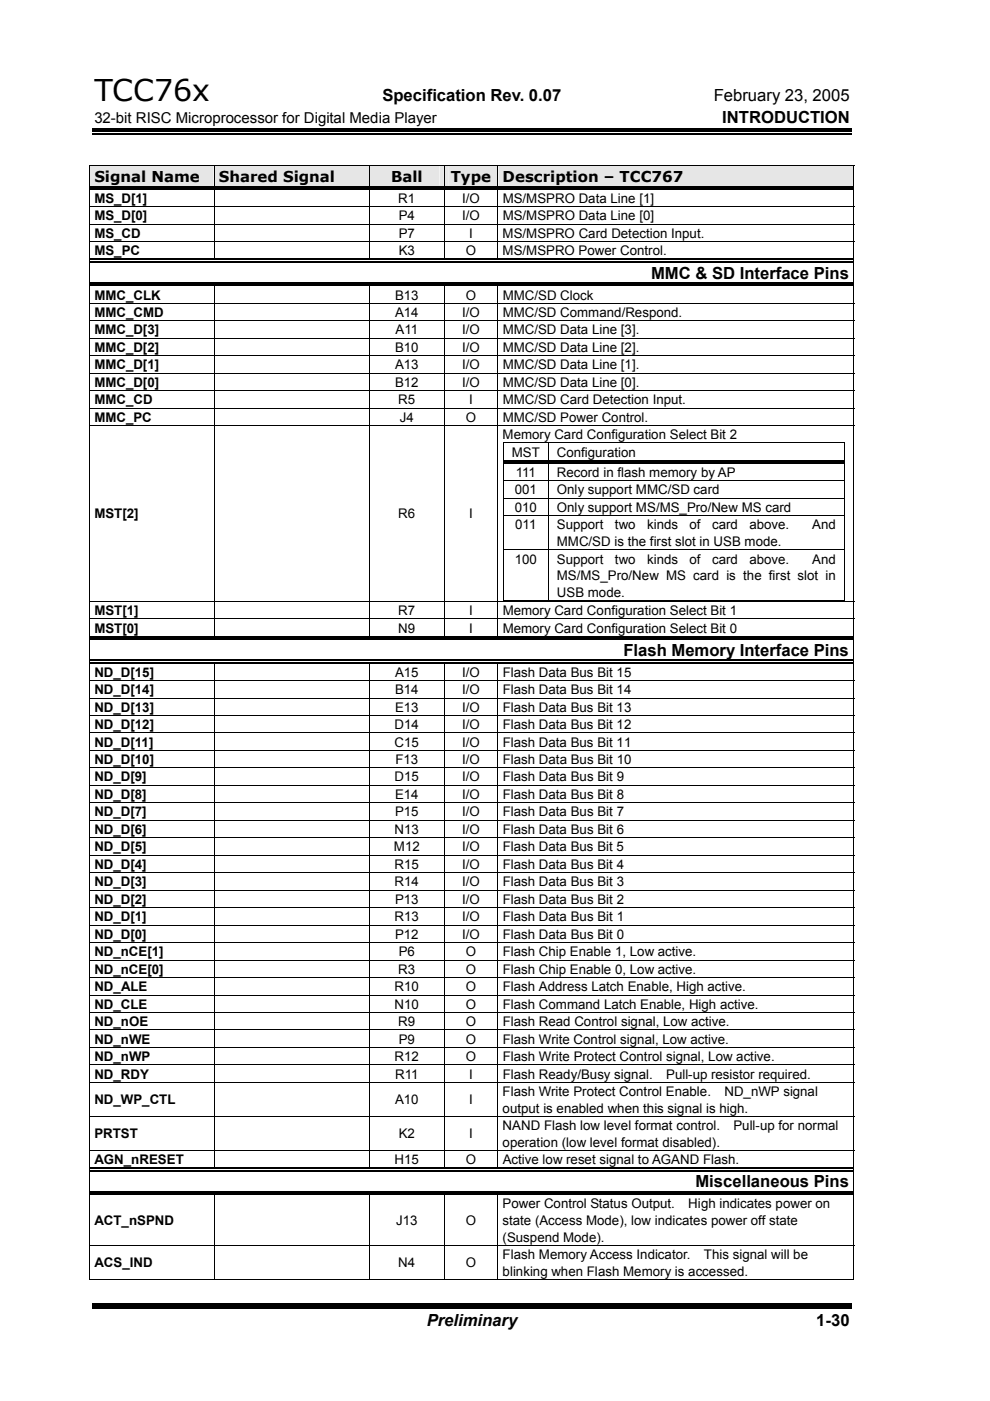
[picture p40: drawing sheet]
<svg xmlns="http://www.w3.org/2000/svg" width="210mm" height="297mm" viewBox="0 0 210 297" stroke-linecap="round" stroke-linejoin="round" font-family="sans-serif">
<defs><g id="words">
<text font-size="6.3" x="20" y="21.4">TCC76x</text>
<g font-size="3.5">
<text x="81.1" y="21.4">Specification Rev. 0.07</text>
<text x="151.3" y="21.4">February 23, 2005</text>
<text x="153.1" y="26.1">INTRODUCTION</text>
<text x="138" y="59.1">MMC &amp; SD Interface Pins</text>
<text x="132.2" y="139">Flash Memory Interface Pins</text>
<text x="147.4" y="251.8">Miscellaneous Pins</text>
<text x="90.5" y="281.2">Preliminary</text>
<text x="173.1" y="281.2">1-30</text>
</g>
<g font-size="3.2">
<text x="20" y="26.1">32-bit RISC Microprocessor for Digital Media Player</text>
<text x="20" y="38.6">Signal Name</text>
<text x="46.4" y="38.6">Shared Signal</text>
<text x="82.9" y="38.6">Ball</text>
<text x="95.6" y="38.6">Type</text>
<text x="106.6" y="38.6">Description – TCC767</text>
</g>
<g font-size="2.8">
<text x="20" y="43.1">MS_D[1]</text>
<text x="20" y="46.7">MS_D[0]</text>
<text x="84.5" y="43.1">R1</text>
<text x="84.5" y="46.7">P4</text>
<text x="98" y="46.7">I/O</text>
<text x="98" y="43.1">I/O</text>
<text x="106.6" y="46.7">MS/MSPRO Data Line [0]</text>
<text x="106.6" y="43.1">MS/MSPRO Data Line [1]</text>
<text x="20" y="50.4">MS_CD</text>
<text x="84.5" y="50.4">P7</text>
<text x="99.5" y="50.4">I</text>
<text x="106.6" y="50.4">MS/MSPRO Card Detection Input.</text>
<text x="20" y="54.1">MS_PC</text>
<text x="84.5" y="54.1">K3</text>
<text x="98.8" y="54.1">O</text>
<text x="106.6" y="54.1">MS/MSPRO Power Control.</text>
<text x="20" y="63.5">MMC_CLK</text>
<text x="83.8" y="63.5">B13</text>
<text x="98.8" y="63.5">O</text>
<text x="106.6" y="63.5">MMC/SD Clock</text>
<text x="20" y="67.2">MMC_CMD</text>
<text x="20" y="70.9">MMC_D[3]</text>
<text x="83.8" y="67.2">A14</text>
<text x="83.9" y="70.9">A11</text>
<text x="98" y="70.9">I/O</text>
<text x="98" y="67.2">I/O</text>
<text x="106.6" y="70.9">MMC/SD Data Line [3].</text>
<text x="106.6" y="67.2">MMC/SD Command/Respond.</text>
<text x="20" y="74.6">MMC_D[2]</text>
<text x="83.8" y="74.6">B10</text>
<text x="98" y="74.6">I/O</text>
<text x="106.6" y="74.6">MMC/SD Data Line [2].</text>
<text x="20" y="78.3">MMC_D[1]</text>
<text x="20" y="82">MMC_D[0]</text>
<text x="83.8" y="78.3">A13</text>
<text x="83.8" y="82">B12</text>
<text x="98" y="78.3">I/O</text>
<text x="98" y="82">I/O</text>
<text x="106.6" y="78.3">MMC/SD Data Line [1].</text>
<text x="106.6" y="82">MMC/SD Data Line [0].</text>
<text x="20" y="85.7">MMC_CD</text>
<text x="20" y="89.4">MMC_PC</text>
<text x="84.5" y="85.7">R5</text>
<text x="84.8" y="89.4">J4</text>
<text x="98.8" y="89.4">O</text>
<text x="99.5" y="85.7">I</text>
<text x="106.6" y="85.7">MMC/SD Card Detection Input.</text>
<text x="106.6" y="89.4">MMC/SD Power Control.</text>
<text x="106.6" y="93.1">Memory Card Configuration Select Bit 2</text>
<text x="108.5" y="96.8">MST</text>
<text x="109.3" y="101.2">111</text>
<text x="118.1" y="96.8">Configuration</text>
<text x="118.1" y="101.2">Record in flash memory by AP</text>
<text x="109.1" y="104.8">001</text>
<text x="118.1" y="104.8">Only support MMC/SD card</text>
<text x="20" y="109.9">MST[2]</text>
<text x="84.5" y="109.9">R6</text>
<text x="99.5" y="109.9">I</text>
<text x="109.1" y="108.5">010</text>
<text x="109.2" y="112.2">011</text>
<text x="118.1" y="108.5">Only support MS/MS_Pro/New MS card</text>
<text x="118.1" y="112.2">Support</text>
<text x="130.4" y="112.2">two</text>
<text x="137.2" y="112.2">kinds</text>
<text x="146.2" y="112.2">of</text>
<text x="151" y="112.2">card</text>
<text x="158.9" y="112.2">above.</text>
<text x="172.2" y="112.2">And</text>
<text x="109.1" y="119.5">100</text>
<text x="118.1" y="115.8">MMC/SD is the first slot in USB mode.</text>
<text x="118.1" y="119.5">Support</text>
<text x="130.4" y="119.5">two</text>
<text x="137.2" y="119.5">kinds</text>
<text x="146.2" y="119.5">of</text>
<text x="151" y="119.5">card</text>
<text x="158.9" y="119.5">above.</text>
<text x="172.2" y="119.5">And</text>
<text x="118.1" y="123">MS/MS_Pro/New MS card is the first slot in</text>
<text x="20" y="130.4">MST[1]</text>
<text x="84.5" y="130.4">R7</text>
<text x="99.5" y="130.4">I</text>
<text x="106.6" y="130.4">Memory Card Configuration Select Bit 1</text>
<text x="118.1" y="126.5">USB mode.</text>
<text x="20" y="134.1">MST[0]</text>
<text x="84.5" y="134.1">N9</text>
<text x="99.5" y="134.1">I</text>
<text x="106.6" y="134.1">Memory Card Configuration Select Bit 0</text>
<text x="20" y="143.5">ND_D[15]</text>
<text x="83.8" y="143.5">A15</text>
<text x="98" y="143.5">I/O</text>
<text x="106.6" y="143.5">Flash Data Bus Bit 15</text>
<text x="20" y="147.2">ND_D[14]</text>
<text x="83.8" y="147.2">B14</text>
<text x="98" y="147.2">I/O</text>
<text x="106.6" y="147.2">Flash Data Bus Bit 14</text>
<text x="20" y="150.9">ND_D[13]</text>
<text x="20" y="154.6">ND_D[12]</text>
<text x="83.7" y="154.6">D14</text>
<text x="83.8" y="150.9">E13</text>
<text x="98" y="150.9">I/O</text>
<text x="98" y="154.6">I/O</text>
<text x="106.6" y="150.9">Flash Data Bus Bit 13</text>
<text x="106.6" y="154.6">Flash Data Bus Bit 12</text>
<text x="20" y="158.3">ND_D[11]</text>
<text x="20" y="162">ND_D[10]</text>
<text x="83.7" y="158.3">C15</text>
<text x="83.8" y="162">F13</text>
<text x="98" y="158.3">I/O</text>
<text x="98" y="162">I/O</text>
<text x="106.6" y="158.3">Flash Data Bus Bit 11</text>
<text x="106.6" y="162">Flash Data Bus Bit 10</text>
<text x="20" y="165.7">ND_D[9]</text>
<text x="83.7" y="165.7">D15</text>
<text x="98" y="165.7">I/O</text>
<text x="106.6" y="165.7">Flash Data Bus Bit 9</text>
<text x="20" y="169.4">ND_D[8]</text>
<text x="20" y="173.1">ND_D[7]</text>
<text x="83.8" y="169.4">E14</text>
<text x="83.8" y="173.1">P15</text>
<text x="98" y="169.4">I/O</text>
<text x="98" y="173.1">I/O</text>
<text x="106.6" y="169.4">Flash Data Bus Bit 8</text>
<text x="106.6" y="173.1">Flash Data Bus Bit 7</text>
<text x="20" y="176.8">ND_D[6]</text>
<text x="83.7" y="176.8">N13</text>
<text x="98" y="176.8">I/O</text>
<text x="106.6" y="176.8">Flash Data Bus Bit 6</text>
<text x="20" y="180.5">ND_D[5]</text>
<text x="20" y="184.2">ND_D[4]</text>
<text x="83.5" y="180.5">M12</text>
<text x="83.7" y="184.2">R15</text>
<text x="98" y="180.5">I/O</text>
<text x="98" y="184.2">I/O</text>
<text x="106.6" y="180.5">Flash Data Bus Bit 5</text>
<text x="106.6" y="184.2">Flash Data Bus Bit 4</text>
<text x="20" y="187.9">ND_D[3]</text>
<text x="20" y="191.6">ND_D[2]</text>
<text x="83.7" y="187.9">R14</text>
<text x="83.8" y="191.6">P13</text>
<text x="98" y="191.6">I/O</text>
<text x="98" y="187.9">I/O</text>
<text x="106.6" y="191.6">Flash Data Bus Bit 2</text>
<text x="106.6" y="187.9">Flash Data Bus Bit 3</text>
<text x="20" y="195.3">ND_D[1]</text>
<text x="83.7" y="195.3">R13</text>
<text x="98" y="195.3">I/O</text>
<text x="106.6" y="195.3">Flash Data Bus Bit 1</text>
<text x="20" y="199">ND_D[0]</text>
<text x="20" y="202.7">ND_nCE[1]</text>
<text x="83.8" y="199">P12</text>
<text x="84.5" y="202.7">P6</text>
<text x="98" y="199">I/O</text>
<text x="98.8" y="202.7">O</text>
<text x="106.6" y="202.7">Flash Chip Enable 1, Low active.</text>
<text x="106.6" y="199">Flash Data Bus Bit 0</text>
<text x="20" y="206.4">ND_nCE[0]</text>
<text x="84.5" y="206.4">R3</text>
<text x="98.8" y="206.4">O</text>
<text x="106.6" y="206.4">Flash Chip Enable 0, Low active.</text>
<text x="20" y="210.1">ND_ALE</text>
<text x="20" y="213.8">ND_CLE</text>
<text x="83.7" y="210.1">R10</text>
<text x="83.7" y="213.8">N10</text>
<text x="98.8" y="213.8">O</text>
<text x="98.8" y="210.1">O</text>
<text x="106.6" y="213.8">Flash Command Latch Enable, High active.</text>
<text x="106.6" y="210.1">Flash Address Latch Enable, High active.</text>
<text x="20" y="217.6">ND_nOE</text>
<text x="20" y="221.3">ND_nWE</text>
<text x="84.5" y="217.6">R9</text>
<text x="84.5" y="221.3">P9</text>
<text x="98.8" y="221.3">O</text>
<text x="98.8" y="217.6">O</text>
<text x="106.6" y="221.3">Flash Write Control signal, Low active.</text>
<text x="106.6" y="217.6">Flash Read Control signal, Low active.</text>
<text x="20" y="225">ND_nWP</text>
<text x="83.7" y="225">R12</text>
<text x="98.8" y="225">O</text>
<text x="106.6" y="225">Flash Write Protect Control signal, Low active.</text>
<text x="20" y="228.7">ND_RDY</text>
<text x="83.8" y="228.7">R11</text>
<text x="99.5" y="228.7">I</text>
<text x="106.6" y="232.4">Flash Write Protect Control Enable.</text>
<text x="106.6" y="228.7">Flash Ready/Busy signal.</text>
<text x="141.2" y="228.7">Pull-up resistor required.</text>
<text x="153.6" y="232.4">ND_nWP signal</text>
<text x="20" y="234.1">ND_WP_CTL</text>
<text x="83.8" y="234.1">A10</text>
<text x="99.5" y="234.1">I</text>
<text x="106.6" y="235.9">output is enabled when this signal is high.</text>
<text x="106.6" y="239.6">NAND Flash low level format control.</text>
<text x="155.5" y="239.6">Pull-up for normal</text>
<text x="20" y="241.4">PRTST</text>
<text x="84.5" y="241.4">K2</text>
<text x="99.5" y="241.4">I</text>
<text x="106.6" y="243.1">operation (low level format disabled).</text>
<text x="20" y="246.8">AGN_nRESET</text>
<text x="83.7" y="246.8">H15</text>
<text x="98.8" y="246.8">O</text>
<text x="106.6" y="246.8">Active low reset signal to AGAND Flash.</text>
<text x="106.6" y="256.2">Power Control Status Output.</text>
<text x="145.9" y="256.2">High indicates power on</text>
<text x="20" y="259.7">ACT_nSPND</text>
<text x="84" y="259.7">J13</text>
<text x="98.7" y="259.7">O</text>
<text x="106.6" y="259.7">state (Access Mode), low indicates power off state</text>
<text x="106.6" y="263.3">(Suspend Mode).</text>
<text x="20" y="268.7">ACS_IND</text>
<text x="84.5" y="268.7">N4</text>
<text x="98.8" y="268.7">O</text>
<text x="106.6" y="267">Flash Memory Access Indicator.</text>
<text x="149.3" y="267">This signal will be</text>
<text x="106.6" y="270.5">blinking when Flash Memory is accessed.</text>
</g>
</g></defs>
<path d="M19.5 28.3h161M19.5 276.4h161" fill="none" stroke="#000" stroke-width=".25"/>
<path d="M19.5 27.2h161v.8h-161zM19.5 276.8h161v.8h-161z" fill="#000"/>
<g fill="#e6e6e6">
<path d="M20 35.2h24.4v4.2h-24.4z"/>
<path d="M19.1 35.2h26.2v4.2h-26.2z"/>
<path d="M46.4 35.2h31v4.2h-31z"/>
<path d="M45.5 35.2h32.8v4.2h-32.8z"/>
<path d="M79.4 35.2h13.8v4.2h-13.8z"/>
<path d="M78.5 35.2h15.6v4.2h-15.6z"/>
<path d="M95.2 35.2h9.4v4.2h-9.4z"/>
<path d="M94.2 35.2h11.3v4.2h-11.3z"/>
<path d="M106.6 35.2h73.4v4.2h-73.4z"/>
<path d="M105.7 35.2h75.2v4.2h-75.2z"/>
</g>
<g fill="#000">
<path d="M18.9 35h.2v.2h-.2zM18.9 39.4h.2v.8h-.2zM45.3 39.4h.8v.3h-.8zM45.3 39.9h.8v.3h-.8zM78.3 39.4h.8v.3h-.8zM78.3 39.9h.8v.3h-.8zM94.1 39.4h.7v.3h-.7zM94.1 39.9h.7v.3h-.7zM105.5 39.4h.8v.3h-.8zM105.5 39.9h.8v.3h-.8zM180.9 35h.2v.2h-.2zM180.9 39.4h.2v.8h-.2z"/>
<path d="M18.9 54.9h.2v.8h-.2zM18.9 59.9h.2v.8h-.2zM45.3 54.9h.7v.2h-.7zM45.3 55.4h.7v.2h-.7zM45.3 59.9h.7v.2h-.7zM45.3 40.2h.2zM45.3 54.9h.8v.2h-.8zM45.3 55.4h.8v.2h-.8zM45.3 59.9h.8v.2h-.8zM78.3 54.9h.7v.2h-.7zM78.3 55.4h.7v.2h-.7zM78.3 59.9h.7v.2h-.7z"/>
<path d="M78.3 40.2h.2zM78.3 54.9h.8v.2h-.8zM78.3 55.4h.8v.2h-.8zM78.3 59.9h.8v.2h-.8zM94 54.9h.8v.2h-.8zM94 55.4h.8v.2h-.8zM94 59.9h.8v.2h-.8zM94.1 40.2h.1zM94.1 54.9h.7v.2h-.7zM94.1 55.4h.7v.2h-.7zM94.1 59.9h.7v.2h-.7zM105.5 54.9h.7v.2h-.7z"/>
<path d="M105.5 55.4h.7v.2h-.7zM105.5 59.9h.7v.2h-.7zM105.5 40.2h.2zM105.5 54.9h.8v.2h-.8zM105.5 55.4h.8v.2h-.8zM105.5 59.9h.8v.2h-.8zM180.9 54.9h.2v.8h-.2zM180.9 59.9h.2v.8h-.2zM45.3 60.4h.7v.2h-.7zM45.3 60.6l.2 .1zM45.3 60.4h.8v.2h-.8zM78.3 60.4h.7v.2h-.7z"/>
<path d="M78.3 60.6l.2 .1zM78.3 60.4h.8v.2h-.8zM94 60.4h.8v.2h-.8zM94.1 60.6l.1 .1zM94.1 60.4h.7v.2h-.7zM105.5 60.4h.7v.2h-.7zM105.5 60.6l.2 .1zM105.5 60.4h.8v.2h-.8zM106.6 93.8h.1v.2h-.1zM106.6 97.5h.1v.8h-.1zM116.2 98.3h.2zM116.2 97.5h.8v.3h-.8z"/>
<path d="M116.2 98h.8v.3h-.8zM178.9 93.8h.2v.2h-.2zM178.9 97.5h.2v.8h-.2zM106.6 101.9h.1v.1h-.1zM106.6 105.6h.1v.1h-.1zM106.6 109.3h.1v.1h-.1zM106.6 116.5h.1v.2h-.1zM18.9 134.9h.2v.8h-.2zM18.9 139.9h.2v.8h-.2zM45.3 134.9h.7v.2h-.7zM45.3 135.4h.7v.2h-.7zM45.3 139.9h.7v.2h-.7z"/>
<path d="M45.3 134.9h.8v.2h-.8zM45.3 135.4h.8v.2h-.8zM45.3 139.9h.8v.2h-.8zM78.3 134.9h.7v.2h-.7zM78.3 135.4h.7v.2h-.7zM78.3 139.9h.7v.2h-.7zM78.3 134.9h.8v.2h-.8zM78.3 135.4h.8v.2h-.8zM78.3 139.9h.8v.2h-.8zM94 134.9h.8v.2h-.8zM94 135.4h.8v.2h-.8zM94 139.9h.8v.2h-.8z"/>
<path d="M94.1 134.9h.7v.2h-.7zM94.1 135.4h.7v.2h-.7zM94.1 139.9h.7v.2h-.7zM105.5 134.9h.7v.2h-.7zM105.5 135.4h.7v.2h-.7zM105.5 139.9h.7v.2h-.7zM105.5 134.9h.8v.2h-.8zM105.5 135.4h.8v.2h-.8zM105.5 139.9h.8v.2h-.8zM106.6 127.3h.1v.1h-.1zM178.9 127.3h.2v.1h-.2zM180.9 134.9h.2v.8h-.2z"/>
<path d="M180.9 139.9h.2v.8h-.2zM45.3 140.4h.7v.2h-.7zM45.3 140.6l.2 .1zM45.3 140.4h.8v.2h-.8zM78.3 140.4h.7v.2h-.7zM78.3 140.6l.2 .1zM78.3 140.4h.8v.2h-.8zM94 140.4h.8v.2h-.8zM94.1 140.6l.1 .1zM94.1 140.4h.7v.2h-.7zM105.5 140.4h.7v.2h-.7zM105.5 140.6l.2 .1z"/>
<path d="M105.5 140.4h.8v.2h-.8zM18.9 247.6h.2v.8h-.2zM18.9 252.6h.2v.8h-.2zM45.3 247.6h.7v.2h-.7zM45.3 248.1h.7v.2h-.7zM45.3 252.6h.7v.2h-.7zM45.3 253.1h.7v.2h-.7zM45.3 247.6h.8v.2h-.8zM45.3 248.1h.8v.2h-.8zM45.3 253.3l.2 .1zM45.3 252.6h.8v.2h-.8zM45.3 253.1h.8v.2h-.8z"/>
<path d="M78.3 247.6h.7v.2h-.7zM78.3 248.1h.7v.2h-.7zM78.3 252.6h.7v.2h-.7zM78.3 253.1h.7v.2h-.7zM78.3 247.6h.8v.2h-.8zM78.3 248.1h.8v.2h-.8zM78.3 253.3l.2 .1zM78.3 252.6h.8v.2h-.8zM78.3 253.1h.8v.2h-.8zM94 247.6h.8v.2h-.8zM94 248.1h.8v.2h-.8zM94 252.6h.8v.2h-.8z"/>
<path d="M94 253.1h.8v.2h-.8zM94.1 247.6h.7v.2h-.7zM94.1 248.1h.7v.2h-.7zM94.1 253.3l.1 .1zM94.1 252.6h.7v.2h-.7zM94.1 253.1h.7v.2h-.7zM105.5 247.6h.7v.2h-.7zM105.5 248.1h.7v.2h-.7zM105.5 252.6h.7v.2h-.7zM105.5 253.1h.7v.2h-.7zM105.5 247.6h.8v.2h-.8zM105.5 248.1h.8v.2h-.8z"/>
<path d="M105.5 253.3l.2 .1zM105.5 252.6h.8v.2h-.8zM105.5 253.1h.8v.2h-.8zM180.9 247.6h.2v.8h-.2zM180.9 252.6h.2v.8h-.2zM180.9 271.2h.2v.2h-.2z"/>
</g>
<g fill="none" stroke="#000" stroke-width=".21">
<path d="M18.9 35.1h162.2M19 35.2v4.2M45.4 35.2v4.2M78.4 35.2v4.2M94.1 35.2v4.2M105.6 35.2v4.2M181 35.2v4.2M18.9 43.8h162.2M18.9 47.5h162.2M18.9 51.2h162.2M19 40.2v3.6M19 43.9v3.6"/>
<path d="M19 47.6v3.6M19 51.3v3.6M19 55.7v4.2M45.4 40.2v3.6M45.4 43.9v3.6M45.4 47.6v3.6M45.4 51.3v3.6M78.4 40.2v3.6M78.4 43.9v3.6M78.4 47.6v3.6M78.4 51.3v3.6M94.1 40.2v3.6"/>
<path d="M94.1 43.9v3.6M94.1 47.6v3.6M94.1 51.3v3.6M105.6 40.2v3.6M105.6 43.9v3.6M105.6 47.6v3.6M105.6 51.3v3.6M181 40.2v3.6M181 43.9v3.6M181 47.6v3.6M181 51.3v3.6M181 55.7v4.2"/>
<path d="M18.9 64.3h162.2M18.9 68h162.2M18.9 71.7h162.2M18.9 75.4h162.2M18.9 79.1h162.2M19 60.7v3.5M19 64.4v3.5M19 68.1v3.5M19 71.8v3.5M19 75.5v3.5M19 79.2v3.5M45.4 60.7v3.5"/>
<path d="M45.4 64.4v3.5M45.4 68.1v3.5M45.4 71.8v3.5M45.4 75.5v3.5M45.4 79.2v3.5M78.4 60.7v3.5M78.4 64.4v3.5M78.4 68.1v3.5M78.4 71.8v3.5M78.4 75.5v3.5M78.4 79.2v3.5M94.1 60.7v3.5"/>
<path d="M94.1 64.4v3.5M94.1 68.1v3.5M94.1 71.8v3.5M94.1 75.5v3.5M94.1 79.2v3.5M105.6 60.7v3.5M105.6 64.4v3.5M105.6 68.1v3.5M105.6 71.8v3.5M105.6 75.5v3.5M105.6 79.2v3.5M181 60.7v3.5"/>
<path d="M181 64.4v3.5M181 68.1v3.5M181 71.8v3.5M181 75.5v3.5M181 79.2v3.5M18.9 82.8h162.2M18.9 86.5h162.2M18.9 90.2h162.2M19 82.9v3.5M19 86.6v3.5M19 90.3v37.1M45.4 82.9v3.5"/>
<path d="M45.4 86.6v3.5M45.4 90.3v37.1M78.4 82.9v3.5M78.4 86.6v3.5M78.4 90.3v37.1M94.1 82.9v3.5M94.1 86.6v3.5M94.1 90.3v37.1M105.6 82.9v3.5M105.6 86.6v3.5M105.6 90.3v37.1M106.7 94v3.5"/>
<path d="M106.7 98.3v3.6M106.7 93.9h72.4M116.3 94v3.5M116.3 98.3v3.6M179 94v3.5M179 98.3v3.6M181 82.9v3.5M181 86.6v3.5M181 90.3v37.1M106.7 102v3.6M106.7 105.7v3.6M106.7 109.4v7.1"/>
<path d="M106.7 116.7v10.7M106.7 101.9h72.4M106.7 105.6h72.4M106.7 109.3h72.4M106.7 116.6h72.4M116.3 102v3.6M116.3 105.7v3.6M116.3 109.4v7.1M116.3 116.7v10.7M179 102v3.6M179 105.7v3.6M179 109.4v7.1"/>
<path d="M179 116.7v10.7M18.9 127.5h162.2M18.9 131.2h162.2M19 127.6v3.5M19 131.3v3.6M19 135.7v4.2M45.4 127.6v3.5M45.4 131.3v3.6M78.4 127.6v3.5M78.4 131.3v3.6M94.1 127.6v3.5M94.1 131.3v3.6"/>
<path d="M105.6 127.6v3.5M105.6 131.3v3.6M106.7 127.3h9.5M116.4 127.3h62.5M181 127.6v3.5M181 131.3v3.6M181 135.7v4.2M18.9 144.3h162.2M18.9 148h162.2M18.9 151.7h162.2M18.9 155.4h162.2M18.9 159.1h162.2"/>
<path d="M19 140.7v3.5M19 144.4v3.5M19 148.1v3.5M19 151.8v3.5M19 155.5v3.5M19 159.2v3.5M45.4 140.7v3.5M45.4 144.4v3.5M45.4 148.1v3.5M45.4 151.8v3.5M45.4 155.5v3.5M45.4 159.2v3.5"/>
<path d="M78.4 140.7v3.5M78.4 144.4v3.5M78.4 148.1v3.5M78.4 151.8v3.5M78.4 155.5v3.5M78.4 159.2v3.5M94.1 140.7v3.5M94.1 144.4v3.5M94.1 148.1v3.5M94.1 151.8v3.5M94.1 155.5v3.5M94.1 159.2v3.5"/>
<path d="M105.6 140.7v3.5M105.6 144.4v3.5M105.6 148.1v3.5M105.6 151.8v3.5M105.6 155.5v3.5M105.6 159.2v3.5M181 140.7v3.5M181 144.4v3.5M181 148.1v3.5M181 151.8v3.5M181 155.5v3.5M181 159.2v3.5"/>
<path d="M18.9 162.8h162.2M18.9 166.5h162.2M18.9 170.2h162.2M18.9 173.9h162.2M18.9 177.6h162.2M19 162.9v3.5M19 166.6v3.5M19 170.3v3.5M19 174v3.5M19 177.7v3.6M45.4 162.9v3.5M45.4 166.6v3.5"/>
<path d="M45.4 170.3v3.5M45.4 174v3.5M45.4 177.7v3.6M78.4 162.9v3.5M78.4 166.6v3.5M78.4 170.3v3.5M78.4 174v3.5M78.4 177.7v3.6M94.1 162.9v3.5M94.1 166.6v3.5M94.1 170.3v3.5M94.1 174v3.5"/>
<path d="M94.1 177.7v3.6M105.6 162.9v3.5M105.6 166.6v3.5M105.6 170.3v3.5M105.6 174v3.5M105.6 177.7v3.6M181 162.9v3.5M181 166.6v3.5M181 170.3v3.5M181 174v3.5M181 177.7v3.6M18.9 181.3h162.2"/>
<path d="M18.9 185h162.2M18.9 188.7h162.2M18.9 192.4h162.2M18.9 196.2h162.2M18.9 199.9h162.2M19 181.4v3.6M19 185.1v3.6M19 188.8v3.6M19 192.5v3.6M19 196.2v3.6M19 199.9v3.6M45.4 181.4v3.6"/>
<path d="M45.4 185.1v3.6M45.4 188.8v3.6M45.4 192.5v3.6M45.4 196.2v3.6M45.4 199.9v3.6M78.4 181.4v3.6M78.4 185.1v3.6M78.4 188.8v3.6M78.4 192.5v3.6M78.4 196.2v3.6M78.4 199.9v3.6M94.1 181.4v3.6"/>
<path d="M94.1 185.1v3.6M94.1 188.8v3.6M94.1 192.5v3.6M94.1 196.2v3.6M94.1 199.9v3.6M105.6 181.4v3.6M105.6 185.1v3.6M105.6 188.8v3.6M105.6 192.5v3.6M105.6 196.2v3.6M105.6 199.9v3.6M181 181.4v3.6"/>
<path d="M181 185.1v3.6M181 188.8v3.6M181 192.5v3.6M181 196.2v3.6M181 199.9v3.6M18.9 203.6h162.2M18.9 207.3h162.2M18.9 211h162.2M18.9 214.7h162.2M18.9 218.4h162.2M19 203.6v3.6M19 207.3v3.6"/>
<path d="M19 211.1v3.5M19 214.8v3.5M19 218.5v3.5M45.4 203.6v3.6M45.4 207.3v3.6M45.4 211.1v3.5M45.4 214.8v3.5M45.4 218.5v3.5M78.4 203.6v3.6M78.4 207.3v3.6M78.4 211.1v3.5M78.4 214.8v3.5"/>
<path d="M78.4 218.5v3.5M94.1 203.6v3.6M94.1 207.3v3.6M94.1 211.1v3.5M94.1 214.8v3.5M94.1 218.5v3.5M105.6 203.6v3.6M105.6 207.3v3.6M105.6 211.1v3.5M105.6 214.8v3.5M105.6 218.5v3.5M181 203.6v3.6"/>
<path d="M181 207.3v3.6M181 211.1v3.5M181 214.8v3.5M181 218.5v3.5M18.9 222.1h162.2M18.9 225.8h162.2M18.9 229.5h162.2M18.9 236.7h162.2M19 222.2v3.5M19 225.9v3.5M19 229.6v7M19 236.8v7.1"/>
<path d="M45.4 222.2v3.5M45.4 225.9v3.5M45.4 229.6v7M45.4 236.8v7.1M78.4 222.2v3.5M78.4 225.9v3.5M78.4 229.6v7M78.4 236.8v7.1M94.1 222.2v3.5M94.1 225.9v3.5M94.1 229.6v7M94.1 236.8v7.1"/>
<path d="M105.6 222.2v3.5M105.6 225.9v3.5M105.6 229.6v7M105.6 236.8v7.1M181 222.2v3.5M181 225.9v3.5M181 229.6v7M181 236.8v7.1M18.9 243.9h162.2M19 244v3.6M19 248.4v4.2M19 253.4v10.6"/>
<path d="M45.4 244v3.6M45.4 253.4v10.6M78.4 244v3.6M78.4 253.4v10.6M94.1 244v3.6M94.1 253.4v10.6M105.6 244v3.6M105.6 253.4v10.6M181 244v3.6M181 248.4v4.2M181 253.4v10.6M18.9 264.1h162.2"/>
<path d="M18.9 271.3h26.4M19 264.1v7.3M45.4 264.1v7.3M45.5 271.3h32.8M78.4 264.1v7.3M78.5 271.3h15.6M94.1 264.1v7.3M94.2 271.3h11.3M105.6 264.1v7.3M105.7 271.3h75.2M181 264.1v7.3"/>
</g>
<g fill="none" stroke="#000" stroke-width=".25">
<path d="M19.1 39.6h26.2M46.1 39.6h32.2M79.1 39.6h15M94.8 39.6h10.7M106.3 39.6h74.6M19.1 40.1h26.2M19.1 55h26.2M19.1 55.5h26.2M46.1 40.1h32.2M46.1 55h32.2M46.1 55.5h32.2M79.1 40.1h15"/>
<path d="M79.1 55h14.9M79.1 55.5h14.9M94.8 40.1h10.7M94.8 55h10.7M94.8 55.5h10.7M106.3 40.1h74.6M106.3 55h74.6M106.3 55.5h74.6M19.1 60h26.2M19.1 60.5h26.2M46.1 60h32.2M46.1 60.5h32.2"/>
<path d="M79.1 60h14.9M79.1 60.5h14.9M94.8 60h10.7M94.8 60.5h10.7M106.3 60h74.6M106.3 60.5h74.6M106.7 97.7h9.5M106.7 98.2h9.5M117 97.7h61.9M117 98.2h61.9M19.1 135h26.2M19.1 135.5h26.2"/>
<path d="M19.1 140h26.2M46.1 135h32.2M46.1 135.5h32.2M46.1 140h32.2M79.1 135h14.9M79.1 135.5h14.9M79.1 140h14.9M94.8 135h10.7M94.8 135.5h10.7M94.8 140h10.7M106.3 135h74.6M106.3 135.5h74.6"/>
<path d="M106.3 140h74.6M19.1 140.5h26.2M46.1 140.5h32.2M79.1 140.5h14.9M94.8 140.5h10.7M106.3 140.5h74.6M19.1 247.7h26.2M19.1 248.2h26.2M19.1 252.7h26.2M19.1 253.2h26.2M46.1 247.7h32.2M46.1 248.2h32.2"/>
<path d="M46.1 252.7h32.2M46.1 253.2h32.2M79.1 247.7h14.9M79.1 248.2h14.9M79.1 252.7h14.9M79.1 253.2h14.9M94.8 247.7h10.7M94.8 248.2h10.7M94.8 252.7h10.7M94.8 253.2h10.7M106.3 247.7h74.6M106.3 248.2h74.6"/>
<path d="M106.3 252.7h74.6M106.3 253.2h74.6"/>
</g>
<use href="#words"/>
</svg>
